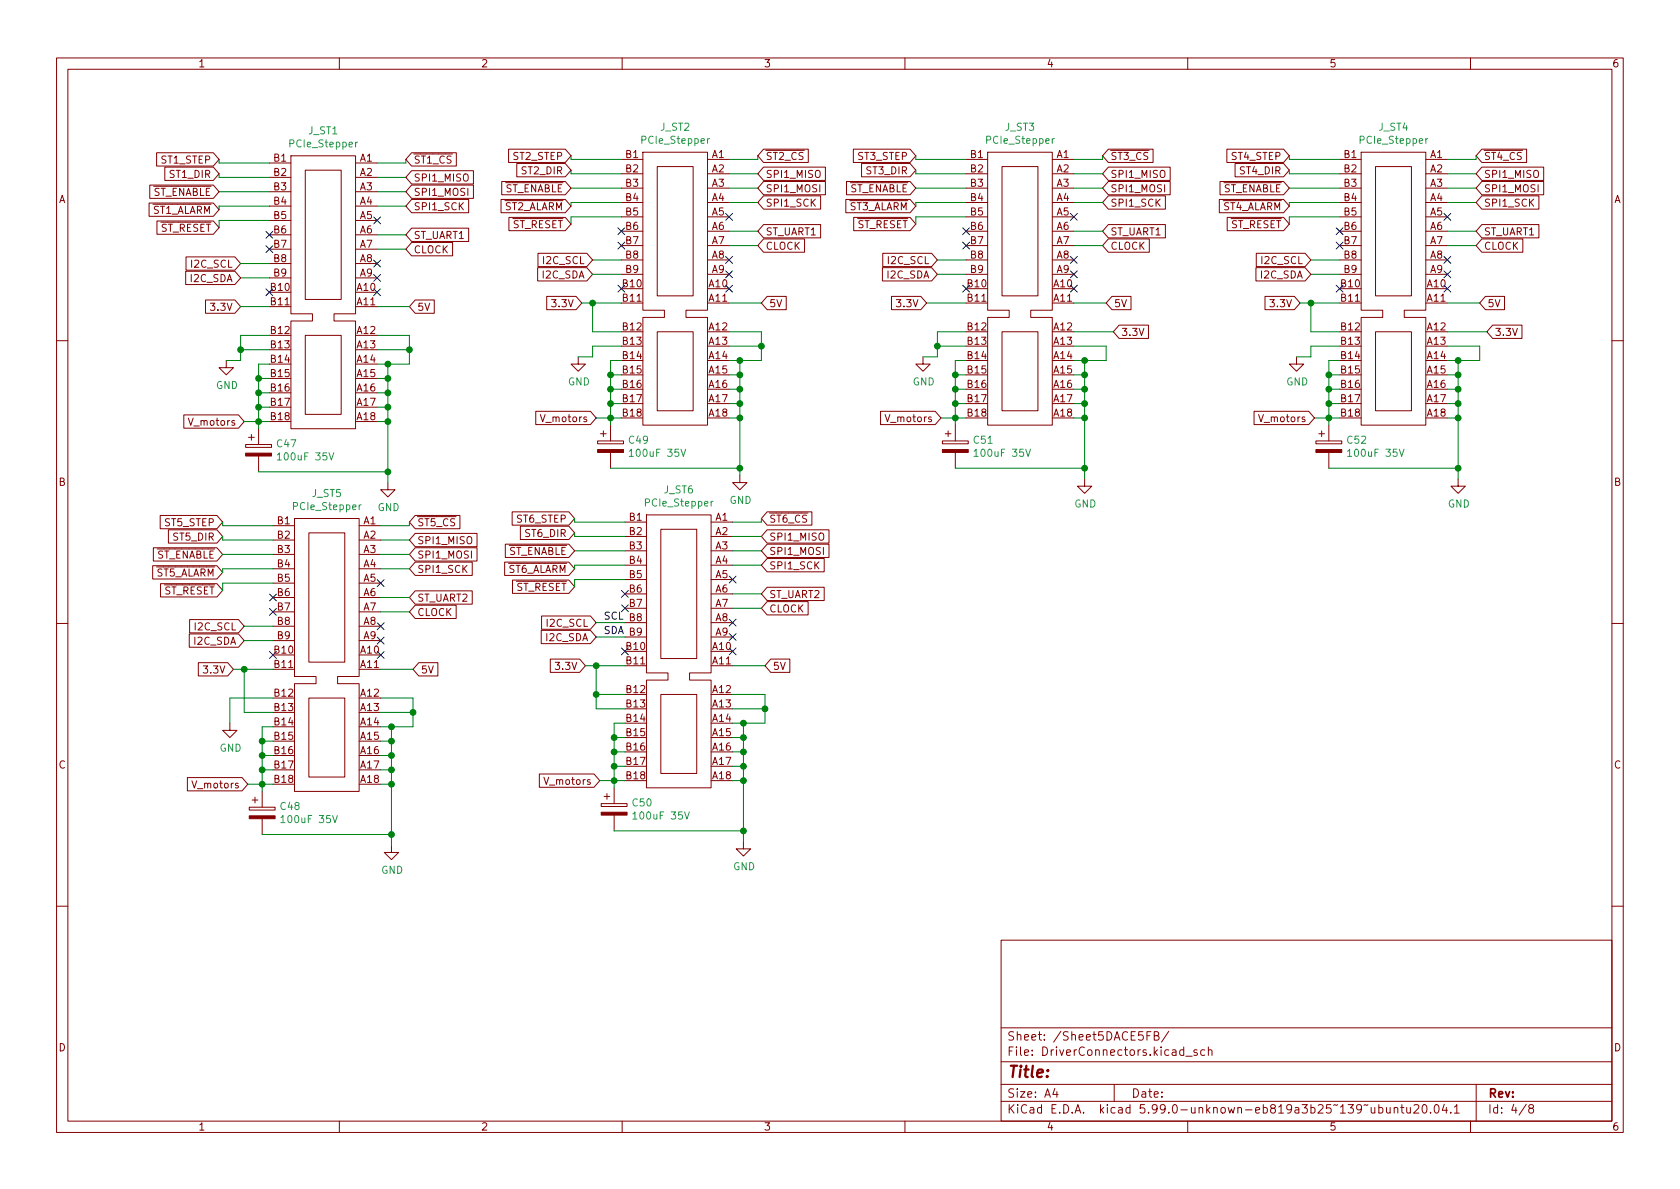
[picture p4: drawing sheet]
<svg xmlns="http://www.w3.org/2000/svg" width="297mm" height="210mm" viewBox="0 0 297 210" stroke-linecap="round" stroke-linejoin="round" font-family="sans-serif">
<defs><g id="words">
<text font-size="2.8" fill="#840000" x="178" y="190.6">Title:</text>
<g font-size="2.1" fill="#840000">
<text x="178" y="184">Sheet: /Sheet5DACE5FB/</text>
<text x="178" y="186.7">File: DriverConnectors.kicad_sch</text>
<text x="178" y="196.9">KiCad E.D.A. kicad 5.99.0-unknown-eb819a3b25~139~ubuntu20.04.1</text>
<text x="178" y="194.1">Size: A4</text>
<text x="200" y="194.1">Date:</text>
<text x="263" y="194.1">Rev:</text>
<text x="263" y="196.9">Id: 4/8</text>
</g>
<g font-size="1.8" fill="#840000">
<text x="35" y="11.9">1</text>
<text x="85" y="11.9">2</text>
<text x="135" y="11.9">3</text>
<text x="185" y="11.9">4</text>
<text x="235" y="11.9">5</text>
<text x="285" y="11.9">6</text>
<text x="28.6" y="28.9">ST1_STEP</text>
<text x="48.4" y="28.6">B1</text>
<text x="63.6" y="28.6">A1</text>
<text x="73.1" y="28.9">~{ST1_CS}</text>
<text x="90.8" y="28.3">ST2_STEP</text>
<text x="110.6" y="27.9">B1</text>
<text x="125.9" y="27.9">A1</text>
<text x="135.3" y="28.3">~{ST2_CS}</text>
<text x="151.7" y="28.3">ST3_STEP</text>
<text x="171.6" y="27.9">B1</text>
<text x="186.8" y="27.9">A1</text>
<text x="196.3" y="28.3">~{ST3_CS}</text>
<text x="217.8" y="28.3">ST4_STEP</text>
<text x="237.6" y="27.9">B1</text>
<text x="252.9" y="27.9">A1</text>
<text x="262.3" y="28.3">~{ST4_CS}</text>
<text x="10.3" y="35.9">A</text>
<text x="25.5" y="34.6">~{ST_ENABLE}</text>
<text x="30.1" y="31.5">ST1_DIR</text>
<text x="48.4" y="31.1">B2</text>
<text x="48.4" y="33.6">B3</text>
<text x="63.6" y="31.1">A2</text>
<text x="63.6" y="33.6">A3</text>
<text x="73.1" y="32.1">SPI1_MISO</text>
<text x="73.1" y="34.6">SPI1_MOSI</text>
<text x="87.7" y="34">~{ST_ENABLE}</text>
<text x="92.4" y="30.8">ST2_DIR</text>
<text x="110.6" y="30.5">B2</text>
<text x="110.6" y="33">B3</text>
<text x="110.6" y="35.6">B4</text>
<text x="125.9" y="30.5">A2</text>
<text x="125.9" y="33">A3</text>
<text x="125.9" y="35.6">A4</text>
<text x="135.3" y="31.5">SPI1_MISO</text>
<text x="135.3" y="34">SPI1_MOSI</text>
<text x="148.7" y="34">~{ST_ENABLE}</text>
<text x="153.3" y="30.8">ST3_DIR</text>
<text x="171.6" y="30.5">B2</text>
<text x="171.6" y="33">B3</text>
<text x="171.6" y="35.6">B4</text>
<text x="186.8" y="30.5">A2</text>
<text x="186.8" y="33">A3</text>
<text x="186.8" y="35.6">A4</text>
<text x="196.3" y="31.5">SPI1_MISO</text>
<text x="196.3" y="34">SPI1_MOSI</text>
<text x="214.7" y="34">~{ST_ENABLE}</text>
<text x="219.4" y="30.8">ST4_DIR</text>
<text x="237.6" y="30.5">B2</text>
<text x="237.6" y="33">B3</text>
<text x="237.6" y="35.6">B4</text>
<text x="252.9" y="30.5">A2</text>
<text x="252.9" y="33">A3</text>
<text x="252.9" y="35.6">A4</text>
<text x="262.3" y="31.5">SPI1_MISO</text>
<text x="262.3" y="34">SPI1_MOSI</text>
<text x="285.3" y="35.9">A</text>
<text x="25.4" y="37.8">~{ST1_ALARM}</text>
<text x="26.9" y="41">~{ST_RESET}</text>
<text x="48.4" y="36.2">B4</text>
<text x="48.4" y="38.7">B5</text>
<text x="48.4" y="41.3">B6</text>
<text x="63.6" y="36.2">A4</text>
<text x="63.6" y="38.7">A5</text>
<text x="63.6" y="41.3">A6</text>
<text x="73.1" y="37.2">SPI1_SCK</text>
<text x="87.6" y="37.2">~{ST2_ALARM}</text>
<text x="89.1" y="40.3">~{ST_RESET}</text>
<text x="110.6" y="38.1">B5</text>
<text x="110.6" y="40.6">B6</text>
<text x="125.9" y="38.1">A5</text>
<text x="125.9" y="40.6">A6</text>
<text x="135.3" y="36.5">SPI1_SCK</text>
<text x="135.3" y="41.6">ST_UART1</text>
<text x="148.6" y="37.2">~{ST3_ALARM}</text>
<text x="150.1" y="40.3">~{ST_RESET}</text>
<text x="171.6" y="38.1">B5</text>
<text x="171.6" y="40.6">B6</text>
<text x="186.8" y="38.1">A5</text>
<text x="186.8" y="40.6">A6</text>
<text x="196.3" y="36.5">SPI1_SCK</text>
<text x="196.3" y="41.6">ST_UART1</text>
<text x="214.6" y="37.2">~{ST4_ALARM}</text>
<text x="216.1" y="40.3">~{ST_RESET}</text>
<text x="237.6" y="38.1">B5</text>
<text x="237.6" y="40.6">B6</text>
<text x="252.9" y="38.1">A5</text>
<text x="252.9" y="40.6">A6</text>
<text x="262.3" y="41.6">ST_UART1</text>
<text x="262.3" y="36.5">SPI1_SCK</text>
<text x="33.9" y="47.3">I2C_SCL</text>
<text x="48.4" y="43.8">B7</text>
<text x="48.4" y="46.3">B8</text>
<text x="63.6" y="43.8">A7</text>
<text x="63.6" y="46.3">A8</text>
<text x="73.1" y="44.8">CLOCK</text>
<text x="73.1" y="42.2">ST_UART1</text>
<text x="96.2" y="46.7">I2C_SCL</text>
<text x="110.6" y="43.2">B7</text>
<text x="110.6" y="45.7">B8</text>
<text x="125.9" y="43.2">A7</text>
<text x="125.9" y="45.7">A8</text>
<text x="135.3" y="44.2">CLOCK</text>
<text x="157.1" y="46.7">I2C_SCL</text>
<text x="171.6" y="43.2">B7</text>
<text x="171.6" y="45.7">B8</text>
<text x="186.8" y="43.2">A7</text>
<text x="186.8" y="45.7">A8</text>
<text x="196.3" y="44.2">CLOCK</text>
<text x="223.2" y="46.7">I2C_SCL</text>
<text x="237.6" y="43.2">B7</text>
<text x="237.6" y="45.7">B8</text>
<text x="252.9" y="43.2">A7</text>
<text x="252.9" y="45.7">A8</text>
<text x="262.3" y="44.2">CLOCK</text>
<text x="33.7" y="49.9">I2C_SDA</text>
<text x="47.9" y="51.4">B10</text>
<text x="47.9" y="54">B11</text>
<text x="48.4" y="48.9">B9</text>
<text x="63.1" y="51.4">A10</text>
<text x="63.1" y="54">A11</text>
<text x="63.6" y="48.9">A9</text>
<text x="96" y="49.2">I2C_SDA</text>
<text x="110.1" y="50.8">B10</text>
<text x="110.1" y="53.3">B11</text>
<text x="110.6" y="48.3">B9</text>
<text x="125.4" y="50.8">A10</text>
<text x="125.4" y="53.3">A11</text>
<text x="125.9" y="48.3">A9</text>
<text x="156.9" y="49.2">I2C_SDA</text>
<text x="171.1" y="50.8">B10</text>
<text x="171.1" y="53.3">B11</text>
<text x="171.6" y="48.3">B9</text>
<text x="186.3" y="50.8">A10</text>
<text x="186.3" y="53.3">A11</text>
<text x="186.8" y="48.3">A9</text>
<text x="223" y="49.2">I2C_SDA</text>
<text x="237.1" y="50.8">B10</text>
<text x="237.1" y="53.3">B11</text>
<text x="237.6" y="48.3">B9</text>
<text x="252.4" y="50.8">A10</text>
<text x="252.4" y="53.3">A11</text>
<text x="252.9" y="48.3">A9</text>
<text x="37.6" y="54.9">3.3V</text>
<text x="47.9" y="59">B12</text>
<text x="63.1" y="59">A12</text>
<text x="73.7" y="54.9">5V</text>
<text x="97.9" y="54.3">3.3V</text>
<text x="110.1" y="58.4">B12</text>
<text x="125.4" y="58.4">A12</text>
<text x="136" y="54.3">5V</text>
<text x="158.9" y="54.3">3.3V</text>
<text x="171.1" y="58.4">B12</text>
<text x="186.3" y="58.4">A12</text>
<text x="196.9" y="54.3">5V</text>
<text x="198.2" y="59.4">3.3V</text>
<text x="224.9" y="54.3">3.3V</text>
<text x="237.1" y="58.4">B12</text>
<text x="252.4" y="58.4">A12</text>
<text x="263" y="54.3">5V</text>
<text x="264.2" y="59.4">3.3V</text>
<text x="47.9" y="61.6">B13</text>
<text x="47.9" y="64.1">B14</text>
<text x="63.1" y="61.6">A13</text>
<text x="63.1" y="64.1">A14</text>
<text x="110.1" y="61">B13</text>
<text x="110.1" y="63.5">B14</text>
<text x="125.4" y="61">A13</text>
<text x="125.4" y="63.5">A14</text>
<text x="171.1" y="61">B13</text>
<text x="171.1" y="63.5">B14</text>
<text x="186.3" y="61">A13</text>
<text x="186.3" y="63.5">A14</text>
<text x="237.1" y="61">B13</text>
<text x="237.1" y="63.5">B14</text>
<text x="252.4" y="61">A13</text>
<text x="252.4" y="63.5">A14</text>
<text x="47.9" y="66.7">B15</text>
<text x="47.9" y="69.2">B16</text>
<text x="47.9" y="71.7">B17</text>
<text x="63.1" y="66.7">A15</text>
<text x="63.1" y="69.2">A16</text>
<text x="63.1" y="71.7">A17</text>
<text x="110.1" y="66">B15</text>
<text x="110.1" y="68.6">B16</text>
<text x="110.1" y="71.1">B17</text>
<text x="125.4" y="66">A15</text>
<text x="125.4" y="68.6">A16</text>
<text x="125.4" y="71.1">A17</text>
<text x="171.1" y="66">B15</text>
<text x="171.1" y="68.6">B16</text>
<text x="171.1" y="71.1">B17</text>
<text x="186.3" y="66">A15</text>
<text x="186.3" y="68.6">A16</text>
<text x="186.3" y="71.1">A17</text>
<text x="237.1" y="66">B15</text>
<text x="237.1" y="68.6">B16</text>
<text x="237.1" y="71.1">B17</text>
<text x="252.4" y="66">A15</text>
<text x="252.4" y="68.6">A16</text>
<text x="252.4" y="71.1">A17</text>
<text x="33.7" y="75.3">V_motors</text>
<text x="47.9" y="74.3">B18</text>
<text x="63.1" y="74.3">A18</text>
<text x="95.9" y="74.6">V_motors</text>
<text x="110.1" y="73.7">B18</text>
<text x="125.4" y="73.7">A18</text>
<text x="156.9" y="74.6">V_motors</text>
<text x="171.1" y="73.7">B18</text>
<text x="186.3" y="73.7">A18</text>
<text x="222.9" y="74.6">V_motors</text>
<text x="237.1" y="73.7">B18</text>
<text x="252.4" y="73.7">A18</text>
<text x="10.3" y="85.9">B</text>
<text x="285.3" y="85.9">B</text>
<text x="29.2" y="93">ST5_STEP</text>
<text x="30.8" y="95.6">ST5_DIR</text>
<text x="49" y="92.7">B1</text>
<text x="49" y="95.2">B2</text>
<text x="64.3" y="92.7">A1</text>
<text x="64.3" y="95.2">A2</text>
<text x="73.7" y="93">~{ST5_CS}</text>
<text x="91.4" y="92.4">ST6_STEP</text>
<text x="93" y="95">ST6_DIR</text>
<text x="111.3" y="92.1">B1</text>
<text x="111.3" y="94.6">B2</text>
<text x="126.5" y="92.1">A1</text>
<text x="126.5" y="94.6">A2</text>
<text x="136" y="95.6">SPI1_MISO</text>
<text x="136" y="92.4">~{ST6_CS}</text>
<text x="26" y="101.9">~{ST5_ALARM}</text>
<text x="26.1" y="98.8">~{ST_ENABLE}</text>
<text x="49" y="97.8">B3</text>
<text x="49" y="100.3">B4</text>
<text x="64.3" y="97.8">A3</text>
<text x="64.3" y="100.3">A4</text>
<text x="73.7" y="101.3">SPI1_SCK</text>
<text x="73.7" y="98.8">SPI1_MOSI</text>
<text x="73.7" y="96.2">SPI1_MISO</text>
<text x="88.3" y="101.3">~{ST6_ALARM}</text>
<text x="88.4" y="98.1">~{ST_ENABLE}</text>
<text x="111.3" y="97.1">B3</text>
<text x="111.3" y="99.7">B4</text>
<text x="126.5" y="97.1">A3</text>
<text x="126.5" y="99.7">A4</text>
<text x="136" y="100.7">SPI1_SCK</text>
<text x="136" y="98.1">SPI1_MOSI</text>
<text x="27.5" y="105.1">~{ST_RESET}</text>
<text x="49" y="102.9">B5</text>
<text x="49" y="105.4">B6</text>
<text x="49" y="107.9">B7</text>
<text x="64.3" y="102.9">A5</text>
<text x="64.3" y="105.4">A6</text>
<text x="64.3" y="107.9">A7</text>
<text x="73.7" y="106.4">ST_UART2</text>
<text x="89.7" y="104.5">~{ST_RESET}</text>
<text x="111.3" y="102.2">B5</text>
<text x="111.3" y="104.8">B6</text>
<text x="111.3" y="107.3">B7</text>
<text x="126.5" y="102.2">A5</text>
<text x="126.5" y="104.8">A6</text>
<text x="126.5" y="107.3">A7</text>
<text x="136" y="105.7">ST_UART2</text>
<text x="34.6" y="111.5">I2C_SCL</text>
<text x="49" y="110.5">B8</text>
<text x="49" y="113">B9</text>
<text x="64.3" y="110.5">A8</text>
<text x="64.3" y="113">A9</text>
<text x="73.7" y="108.9">CLOCK</text>
<text x="96.6" y="113.4">I2C_SDA</text>
<text x="96.8" y="110.8">I2C_SCL</text>
<text x="126.5" y="109.8">A8</text>
<text x="126.5" y="112.4">A9</text>
<text x="136" y="108.3">CLOCK</text>
<text x="34.4" y="114">I2C_SDA</text>
<text x="36.3" y="119.1">3.3V</text>
<text x="48.5" y="115.6">B10</text>
<text x="48.5" y="118.1">B11</text>
<text x="63.8" y="115.6">A10</text>
<text x="63.8" y="118.1">A11</text>
<text x="74.4" y="119.1">5V</text>
<text x="98.5" y="118.4">3.3V</text>
<text x="110.8" y="114.9">B10</text>
<text x="110.8" y="117.5">B11</text>
<text x="126" y="114.9">A10</text>
<text x="126" y="117.5">A11</text>
<text x="136.6" y="118.4">5V</text>
<text x="48.5" y="123.2">B12</text>
<text x="48.5" y="125.7">B13</text>
<text x="63.8" y="123.2">A12</text>
<text x="63.8" y="125.7">A13</text>
<text x="110.8" y="122.5">B12</text>
<text x="110.8" y="125.1">B13</text>
<text x="126" y="122.5">A12</text>
<text x="126" y="125.1">A13</text>
<text x="48.5" y="128.3">B14</text>
<text x="48.5" y="130.8">B15</text>
<text x="63.8" y="128.3">A14</text>
<text x="63.8" y="130.8">A15</text>
<text x="110.8" y="127.6">B14</text>
<text x="110.8" y="130.2">B15</text>
<text x="126" y="127.6">A14</text>
<text x="126" y="130.2">A15</text>
<text x="10.3" y="135.9">C</text>
<text x="48.5" y="133.3">B16</text>
<text x="48.5" y="135.9">B17</text>
<text x="63.8" y="133.3">A16</text>
<text x="63.8" y="135.9">A17</text>
<text x="110.8" y="132.7">B16</text>
<text x="110.8" y="135.2">B17</text>
<text x="110.8" y="137.8">B18</text>
<text x="126" y="132.7">A16</text>
<text x="126" y="135.2">A17</text>
<text x="126" y="137.8">A18</text>
<text x="285.3" y="135.9">C</text>
<text x="34.3" y="139.4">V_motors</text>
<text x="48.5" y="138.4">B18</text>
<text x="63.8" y="138.4">A18</text>
<text x="96.6" y="138.8">V_motors</text>
<text x="10.3" y="185.9">D</text>
<text x="285.3" y="185.9">D</text>
<text x="35" y="199.9">1</text>
<text x="85" y="199.9">2</text>
<text x="135" y="199.9">3</text>
<text x="185" y="199.9">4</text>
<text x="235" y="199.9">5</text>
<text x="285" y="199.9">6</text>
</g>
<g font-size="1.8" fill="#008484">
<text x="54.5" y="23.7">J_ST1</text>
<text x="116.8" y="23.1">J_ST2</text>
<text x="177.7" y="23.1">J_ST3</text>
<text x="243.8" y="23.1">J_ST4</text>
<text x="51.4" y="26.1">PCIe_Stepper</text>
<text x="113.6" y="25.4">PCIe_Stepper</text>
<text x="174.6" y="25.4">PCIe_Stepper</text>
<text x="240.6" y="25.4">PCIe_Stepper</text>
<text x="38.2" y="68.8">GND</text>
<text x="100.4" y="68.1">GND</text>
<text x="161.4" y="68.1">GND</text>
<text x="227.4" y="68.1">GND</text>
<text x="49" y="79.1">C47</text>
<text x="49.6" y="81.4">100uF 35V</text>
<text x="111.2" y="78.5">C49</text>
<text x="111.8" y="80.8">100uF 35V</text>
<text x="172.2" y="78.5">C51</text>
<text x="172.8" y="80.8">100uF 35V</text>
<text x="238.2" y="78.5">C52</text>
<text x="238.8" y="80.8">100uF 35V</text>
<text x="55.2" y="87.9">J_ST5</text>
<text x="114.3" y="89.6">PCIe_Stepper</text>
<text x="117.4" y="87.2">J_ST6</text>
<text x="129" y="89.1">GND</text>
<text x="189.9" y="89.7">GND</text>
<text x="256" y="89.7">GND</text>
<text x="52" y="90.2">PCIe_Stepper</text>
<text x="66.7" y="90.4">GND</text>
<text x="38.8" y="132.9">GND</text>
<text x="49.7" y="143.2">C48</text>
<text x="111.9" y="142.6">C50</text>
<text x="50.2" y="145.5">100uF 35V</text>
<text x="112.5" y="144.9">100uF 35V</text>
<text x="67.4" y="154.5">GND</text>
<text x="129.6" y="153.9">GND</text>
</g>
<g font-size="1.8">
<text x="106.7" y="109.6">SCL B8</text>
<text x="106.7" y="112.1">SDA B9</text>
</g>
</g></defs>
<g fill="none" stroke="#840000" stroke-width=".18">
<path d="M10 10.2h277v190.1h-277zM12 12.2h273v186.1h-273zM60 10.2v2M110 10.2v2M160 10.2v2M210 10.2v2M260 10.2v2M26.4 35.9h11.3l1 1.2-1 1.2h-11.3zM26.5 32.7h11.2l1 1.2-1 1.2h-11.2zM27.7 27h10l1 1.2-1 1.2h-10zM27.7 39.1h10l1 1.2-1 1.1h-10zM29.1 29.6h8.6l1 1.1-1 1.2h-8.6z"/>
<path d="M47.6 28.8h3.8M47.6 31.4h3.8M47.6 33.9h3.8M47.6 36.4h3.8M47.6 39h3.8M51.4 27.6h11.5v27.9h-3.8v1.3h3.8v19h-11.5v-19h3.8v-1.3h-3.8zM54 30.1h6.3v22.9h-6.3zM62.9 28.8h3.8M62.9 31.4h3.8M62.9 33.9h3.8M62.9 36.4h3.8M62.9 39h3.8"/>
<path d="M72.8 27h7.9v2.4h-7.9l-1-1.2zM72.8 30.2h10.9v2.3h-10.9l-1-1.1zM72.8 35.3h10.1v2.3h-10.1l-1-1.2zM72.8 32.7h10.9v2.4h-10.9l-1-1.2zM88.6 35.3h11.3l1.1 1.1-1.1 1.2h-11.3zM88.7 32.1h11.2l1.1 1.2-1.1 1.1h-11.2zM89.9 26.4h10l1.1 1.2-1.1 1.1h-10zM90 38.4h9.9l1.1 1.2-1.1 1.2h-9.9zM91.4 28.9h8.5l1.1 1.2-1.1 1.2h-8.5zM109.9 28.2h3.8M109.9 30.7h3.8M109.9 33.3h3.8"/>
<path d="M109.9 35.8h3.8M109.9 38.3h3.8M113.7 26.9h11.4v28h-3.8v1.2h3.8v19.1h-11.4v-19.1h3.8v-1.2h-3.8zM116.2 29.5h6.4v22.8h-6.4zM125.1 28.2h3.8M125.1 30.7h3.8M125.1 33.3h3.8M125.1 35.8h3.8M125.1 38.3h3.8M135 26.4h7.9v2.3h-7.9l-1-1.1zM135 29.6h10.9v2.3h-10.9l-1-1.2zM135 32.1h10.9v2.3h-10.9l-1-1.1z"/>
<path d="M135 34.6h10.1v2.4h-10.1l-1-1.2zM135 39.7h10.1v2.4h-10.1l-1-1.2zM149.5 35.3h11.4l1 1.1-1 1.2h-11.4zM149.7 32.1h11.2l1 1.2-1 1.1h-11.2zM150.9 26.4h10l1 1.2-1 1.1h-10zM150.9 38.4h10l1 1.2-1 1.2h-10zM152.3 28.9h8.6l1 1.2-1 1.2h-8.6zM170.8 28.2h3.8M170.8 30.7h3.8M170.8 33.3h3.8M170.8 35.8h3.8M170.8 38.3h3.8"/>
<path d="M174.6 26.9h11.5v28h-3.9v1.2h3.9v19.1h-11.5v-19.1h3.8v-1.2h-3.8zM177.2 29.5h6.3v22.8h-6.3zM186.1 28.2h3.8M186.1 30.7h3.8M186.1 33.3h3.8M186.1 35.8h3.8M186.1 38.3h3.8M196 26.4h7.9v2.3h-7.9l-1.1-1.1zM196 29.6h10.9v2.3h-10.9l-1.1-1.2zM196 32.1h10.9v2.3h-10.9l-1.1-1.1zM196 34.6h10.1v2.4h-10.1l-1.1-1.2zM196 39.7h10.1v2.4h-10.1l-1.1-1.2z"/>
<path d="M215.6 35.3h11.3l1.1 1.1-1.1 1.2h-11.3zM215.7 32.1h11.2l1.1 1.2-1.1 1.1h-11.2zM216.9 26.4h10l1.1 1.2-1.1 1.1h-10zM217 38.4h9.9l1.1 1.2-1.1 1.2h-9.9zM218.4 28.9h8.5l1.1 1.2-1.1 1.2h-8.5zM236.9 28.2h3.8M236.9 30.7h3.8M236.9 33.3h3.8M236.9 35.8h3.8M236.9 38.3h3.8M240.7 26.9h11.4v28h-3.8v1.2h3.8v19.1h-11.4v-19.1h3.8v-1.2h-3.8zM243.2 29.5h6.4v22.8h-6.4z"/>
<path d="M252.1 28.2h3.8M252.1 30.7h3.8M252.1 33.3h3.8M252.1 35.8h3.8M252.1 38.3h3.8M262 29.6h10.9v2.3h-10.9l-1-1.2zM262 26.4h7.9v2.3h-7.9l-1-1.1zM262 32.1h10.9v2.3h-10.9l-1-1.1zM262 39.7h10.1v2.4h-10.1l-1-1.2zM262 34.6h10.1v2.4h-10.1l-1-1.2zM32.8 48h8.7l1 1.1-1 1.2h-8.7zM32.9 45.4h8.6l1 1.2-1 1.2h-8.6z"/>
<path d="M36.3 53h5.2l1 1.2-1 1.2h-5.2zM47.6 51.7h3.8M47.6 54.2h3.8M47.6 59.3h3.8M47.6 41.5h3.8M47.6 44.1h3.8M47.6 46.6h3.8M47.6 49.1h3.8M54 59.3h6.3v14h-6.3zM62.9 51.7h3.8M62.9 54.2h3.8M62.9 59.3h3.8"/>
<path d="M62.9 41.5h3.8M62.9 44.1h3.8M62.9 46.6h3.8M62.9 49.1h3.8M72.8 42.9h7.2v2.3h-7.2l-1-1.1zM72.8 40.3h10.1v2.4h-10.1l-1-1.2zM73.4 53h3.4v2.4h-3.4l-1-1.2zM95.1 47.3h8.7l1 1.2-1 1.2h-8.7zM95.1 44.8h8.7l1 1.2-1 1.1h-8.7zM96.7 52.4h5.2l1 1.2-1 1.2h-5.2zM109.9 51h3.8M109.9 53.6h3.8"/>
<path d="M109.9 58.7h3.8M109.9 40.9h3.8M109.9 43.4h3.8M109.9 46h3.8M109.9 48.5h3.8M116.2 58.7h6.4v13.9h-6.4zM125.1 51h3.8M125.1 53.6h3.8M125.1 58.7h3.8M125.1 40.9h3.8M125.1 43.4h3.8M125.1 46h3.8"/>
<path d="M125.1 48.5h3.8M135 42.3h7.2v2.3h-7.2l-1-1.2zM135.6 52.4h3.4v2.4h-3.4l-1-1.2zM156 47.3h8.7l1 1.2-1 1.2h-8.7zM156.1 44.8h8.6l1 1.2-1 1.1h-8.6zM157.6 52.4h5.2l1 1.2-1 1.2h-5.2zM170.8 51h3.8M170.8 53.6h3.8M170.8 58.7h3.8M170.8 40.9h3.8M170.8 43.4h3.8M170.8 46h3.8"/>
<path d="M170.8 48.5h3.8M177.2 58.7h6.3v13.9h-6.3zM186.1 51h3.8M186.1 53.6h3.8M186.1 58.7h3.8M186.1 40.9h3.8M186.1 43.4h3.8M186.1 46h3.8M186.1 48.5h3.8M196 42.3h7.2v2.3h-7.2l-1.1-1.2zM196.6 52.4h3.4v2.4h-3.4l-1-1.2zM197.9 57.5h5.2v2.3h-5.2l-1.1-1.1z"/>
<path d="M222.1 47.3h8.7l1 1.2-1 1.2h-8.7zM222.1 44.8h8.7l1 1.2-1 1.1h-8.7zM223.7 52.4h5.2l1 1.2-1 1.2h-5.2zM236.9 51h3.8M236.9 53.6h3.8M236.9 58.7h3.8M236.9 40.9h3.8M236.9 43.4h3.8M236.9 46h3.8M236.9 48.5h3.8M243.2 58.7h6.4v13.9h-6.4zM252.1 51h3.8"/>
<path d="M252.1 53.6h3.8M252.1 58.7h3.8M252.1 40.9h3.8M252.1 43.4h3.8M252.1 46h3.8M252.1 48.5h3.8M262 42.3h7.3v2.3h-7.3l-1-1.2zM262.6 52.4h3.4v2.4h-3.4l-1-1.2zM263.9 57.5h5.2v2.3h-5.2l-1-1.1zM10 60.2h2M32.5 73.4h9.7l1 1.1-1 1.2h-9.7zM40 63.7v1.3h1.3l-1.3 1.3-1.3-1.3h1.3"/>
<path d="M43.4 78.6h4.6v.5h-4.6zM43.9 77.3h1.1M44.4 76.8v1M45.7 75.8v2.8M47.6 61.8h3.8M47.6 64.4h3.8M47.6 66.9h3.8M47.6 69.5h3.8M47.6 72h3.8M47.6 74.5h3.8M62.9 61.8h3.8M62.9 64.4h3.8"/>
<path d="M62.9 66.9h3.8M62.9 69.5h3.8M62.9 72h3.8M62.9 74.5h3.8M94.7 72.7h9.7l1 1.2-1 1.2h-9.7zM102.2 63.1v1.3h1.3l-1.3 1.3-1.2-1.3h1.2M105.7 78h4.5v.5h-4.5zM106.2 76.7h1M106.7 76.2v1M107.9 75.2v2.8M109.9 61.2h3.8M109.9 63.7h3.8"/>
<path d="M109.9 66.3h3.8M109.9 68.8h3.8M109.9 71.4h3.8M109.9 73.9h3.8M125.1 61.2h3.8M125.1 63.7h3.8M125.1 66.3h3.8M125.1 68.8h3.8M125.1 71.4h3.8M125.1 73.9h3.8M155.7 72.7h9.7l1 1.2-1 1.2h-9.7zM163.2 63.1v1.3h1.3l-1.3 1.3-1.3-1.3h1.3"/>
<path d="M166.6 78h4.6v.5h-4.6zM167.1 76.7h1M167.6 76.2v1M168.9 75.2v2.8M170.8 61.2h3.8M170.8 63.7h3.8M170.8 66.3h3.8M170.8 68.8h3.8M170.8 71.4h3.8M170.8 73.9h3.8M186.1 61.2h3.8M186.1 63.7h3.8"/>
<path d="M186.1 66.3h3.8M186.1 68.8h3.8M186.1 71.4h3.8M186.1 73.9h3.8M221.7 72.7h9.7l1 1.2-1 1.2h-9.7zM229.2 63.1v1.3h1.3l-1.3 1.3-1.2-1.3h1.2M232.7 78h4.5v.5h-4.5zM233.2 76.7h1M233.7 76.2v1M234.9 75.2v2.8M236.9 61.2h3.8M236.9 63.7h3.8"/>
<path d="M236.9 66.3h3.8M236.9 68.8h3.8M236.9 71.4h3.8M236.9 73.9h3.8M252.1 61.2h3.8M252.1 63.7h3.8M252.1 66.3h3.8M252.1 68.8h3.8M252.1 71.4h3.8M252.1 73.9h3.8M285 60.2h2M27.1 96.9h11.3l1 1.1-1 1.2h-11.3z"/>
<path d="M28.3 91.1h10.1l1 1.2-1 1.2h-10.1zM29.8 93.7h8.6l1 1.2-1 1.1h-8.6zM45.7 80.6v2.8M48.3 93h3.8M48.3 95.5h3.8M48.3 98h3.8M52.1 91.7h11.4v27.9h-3.8v1.3h3.8v19h-11.4v-19h3.8v-1.3h-3.8zM54.6 94.2h6.4v22.9h-6.4zM63.5 93h3.8M63.5 95.5h3.8M63.5 98h3.8M68.6 85.3v1.3h1.2l-1.2 1.3-1.3-1.3h1.3"/>
<path d="M73.4 99.4h10.1v2.4h-10.1l-1-1.2zM73.4 96.9h10.9v2.3h-10.9l-1-1.2zM73.4 94.3h10.9v2.4h-10.9l-1-1.2zM73.4 91.1h7.9v2.4h-7.9l-1-1.2zM89.2 99.4h11.4l1 1.2-1 1.2h-11.4zM89.3 96.2h11.3l1 1.2-1 1.2h-11.3zM90.6 90.5h10l1 1.2-1 1.2h-10zM92 93.1h8.6l1 1.1-1 1.2h-8.6zM107.9 80v2.8M110.5 92.3h3.8M110.5 94.9h3.8M110.5 97.4h3.8"/>
<path d="M110.5 99.9h3.8M114.3 91.1h11.4v27.9h-3.8v1.3h3.8v19h-11.4v-19h3.8v-1.3h-3.8zM116.8 93.6h6.4v22.9h-6.4zM125.7 92.3h3.8M125.7 94.9h3.8M125.7 97.4h3.8M125.7 99.9h3.8M130.8 84.1v1.2h1.3l-1.3 1.3-1.3-1.3h1.3M135.6 98.8h10.1v2.3h-10.1l-1-1.2zM135.6 96.2h11v2.4h-11l-1-1.2zM135.6 93.7h11v2.3h-11l-1-1.1zM135.6 90.5h7.9v2.4h-7.9l-1-1.2z"/>
<path d="M168.9 80v2.8M191.8 84.7v1.3h1.2l-1.2 1.2-1.3-1.2h1.3M234.9 80v2.8M257.8 84.7v1.3h1.3l-1.3 1.2-1.3-1.2h1.3M10 110.2h2M27 100h11.4l1 1.2-1 1.2h-11.4zM28.4 103.2h10l1 1.2-1 1.2h-10zM33.5 112.1h8.7l1 1.2-1 1.2h-8.7zM33.5 109.6h8.7l1 1.1-1 1.2h-8.7zM35.1 117.2h5.2l1 1.2-1 1.1h-5.2zM48.3 115.8h3.8M48.3 118.4h3.8"/>
<path d="M48.3 100.6h3.8M48.3 103.1h3.8M48.3 105.7h3.8M48.3 108.2h3.8M48.3 110.7h3.8M48.3 113.3h3.8M63.5 115.8h3.8M63.5 118.4h3.8M63.5 100.6h3.8M63.5 103.1h3.8M63.5 105.7h3.8M63.5 108.2h3.8"/>
<path d="M63.5 110.7h3.8M63.5 113.3h3.8M73.4 107h7.3v2.4h-7.3l-1-1.2zM73.4 104.5h10.1v2.3h-10.1l-1-1.1zM74 117.2h3.4v2.3h-3.4l-1-1.1zM90.6 102.6h10l1 1.2-1 1.1h-10zM95.7 111.5h8.7l1 1.1-1 1.2h-8.7zM95.8 108.9h8.6l1 1.2-1 1.2h-8.6zM97.3 116.5h5.2l1 1.2-1 1.2h-5.2zM110.5 115.2h3.8M110.5 117.7h3.8M110.5 102.5h3.8"/>
<path d="M110.5 105h3.8M110.5 107.6h3.8M110.5 110.1h3.8M110.5 112.6h3.8M125.7 115.2h3.8M125.7 117.7h3.8M125.7 102.5h3.8M125.7 105h3.8M125.7 107.6h3.8M125.7 110.1h3.8M125.7 112.6h3.8M135.6 103.8h10.1v2.4h-10.1l-1-1.2z"/>
<path d="M135.6 106.4h7.3v2.3h-7.3l-1-1.1zM136.3 116.5h3.3v2.4h-3.3l-1-1.2zM285 110.2h2M33.1 137.5h9.7l1 1.2-1 1.2h-9.7zM40.6 127.9v1.3h1.3l-1.3 1.2-1.2-1.2h1.2M46.4 139.9v2.8M48.3 123.4h3.8M48.3 126h3.8M48.3 128.5h3.8M48.3 131.1h3.8M48.3 133.6h3.8M48.3 136.1h3.8"/>
<path d="M48.3 138.7h3.8M54.6 123.4h6.4v14h-6.4zM63.5 123.4h3.8M63.5 126h3.8M63.5 128.5h3.8M63.5 131.1h3.8M63.5 133.6h3.8M63.5 136.1h3.8M63.5 138.7h3.8M95.4 136.9h9.6l1 1.1-1 1.2h-9.6zM108.6 139.3v2.8M110.5 122.8h3.8"/>
<path d="M110.5 125.3h3.8M110.5 127.9h3.8M110.5 130.4h3.8M110.5 133h3.8M110.5 135.5h3.8M110.5 138h3.8M116.8 122.8h6.4v14h-6.4zM125.7 122.8h3.8M125.7 125.3h3.8M125.7 127.9h3.8M125.7 130.4h3.8M125.7 133h3.8"/>
<path d="M125.7 135.5h3.8M125.7 138h3.8M44.1 142.7h4.5v.6h-4.5zM44.6 141.5h1M45.1 141v1M46.4 144.8v2.8M69.2 149.5v1.2h1.3l-1.3 1.3-1.3-1.3h1.3M106.3 142.1h4.6v.5h-4.6zM106.8 140.8h1M107.3 140.3v1M108.6 144.1v2.8M131.4 148.8v1.3h1.3l-1.3 1.3-1.2-1.3h1.2"/>
<path d="M10 160.2h2M177 166.3h108v32h-108zM285 160.2h2M60 198.3v2M110 198.3v2M160 198.3v2M177 194.8h108M177 191.8h108M177 187.8h108M177 181.8h108M186.5 192.5l-.4 1h1M186.9 193v1"/>
<path d="M197 191.8v3M202.8 183.1h.5M203.5 182.4h-.7v1.5M204.1 183.1h.5l.2-.1 .1-.3-.2-.2-.6-.1v1.5h.5l.3-.3a.39 .39 0 0 0-.3-.5M206.6 182.4l-1.2 1.9M209.3 185.7l-.4-.1-.3 .3v.4l.1 .3h.6M209.3 185.1v1.5M209.6 186.8h1.2M210 198.3v2M211.6 185.7l-.3-.1-.2 .2v.3l.5 .1v.4h-.5M213 185.7l-.4-.1-.3 .3v.4l.1 .3h.6M213.6 185.8l.3-.2 .3 .1 .1 .9"/>
<path d="M213.6 185.1v1.5M243.8 195.9l.4-.1 .3 .3v.4l-.1 .3h-.6M243.8 195.3v1.5M245.1 195.8l.1 1h.4l.2-.1M245.8 195.8v1M246.5 196l.2-.2 .4 .1v.9M246.5 195.8v1M247.6 195.8h.6M247.9 195.3v1.3l.3 .2M248.7 195.8l.1 1h.3l.3-.1M249.4 195.8v1M250 195.5l.6-.2 .2 .2 .1 .3-1 1h1"/>
<path d="M251.6 195.4l.2-.1a.81 .81 0 0 1 .6 .7 .81 .81 0 0 1-.3 .8h-.2a.81 .81 0 0 1-.5-.6 .81 .81 0 0 1 .2-.8zM252.9 196.7v.1M253.8 195.4l.1-.1a.81 .81 0 0 1 .6 .7 .81 .81 0 0 1-.3 .8h-.1a.81 .81 0 0 1-.6-.6 .81 .81 0 0 1 .3-.8zM255.4 195.3l-.4 1h.9M255.7 195.8v1M256.5 196.7v.1M257.1 195.8l.5-.5v1.5M257.1 196.8h.9M260 198.3v2M261 191.8v6.5M269.9 195.3l-1.3 1.9M270.6 196l-.3-.3 .1-.2 .2-.2 .4 .1 .2 .2-.1 .2-.7 .2-.1 .3v.2l.3 .3h.4l.2-.3-.1-.4-.2-.1"/>
</g>
<g fill="none" stroke="#008484" stroke-width=".18">
<path d="M63.2 25.1l-.3 .3M125.5 24.5l-.4 .3M186.4 24.5l-.3 .3M252.5 24.5l-.4 .3M111.3 79.8l.3-.4v1.3M120.4 79.4l.4 1.3 .4-1.3M172.2 79.8l.4-.4v1.3M181.4 79.4l.4 1.3 .4-1.3M238.3 79.8l.3-.4v1.3M247.4 79.4l.4 1.3 .4-1.3M49 80.4l.4-.3v1.2M49 81.3h.8"/>
<path d="M58.2 80.1l.4 1.2 .4-1.2M63.9 89.3l-.4 .2M111.3 80.7h.7M126.1 88.6l-.4 .3M172.2 80.7h.8M238.3 80.7h.7M49.7 144.6l.3-.4v1.3M49.7 145.5h.7M58.8 144.2l.4 1.3 .5-1.3M111.9 143.9l.4-.3v1.2M111.9 144.8h.7M121 143.6l.5 1.2 .4-1.2"/>
</g>
<g fill="#840000" stroke="#840000" stroke-width=".18">
<path d="M44.1 144.3h4.5v.5h-4.5z"/>
<path d="M105.7 79.5h4.5v.5h-4.5z"/>
<path d="M232.7 79.5h4.5v.5h-4.5z"/>
<path d="M106.3 143.6h4.6v.5h-4.6z"/>
<path d="M43.4 80.1h4.6v.5h-4.6z"/>
<path d="M166.6 79.5h4.6v.5h-4.6z"/>
</g>
<g fill="none" stroke="#008400" stroke-width=".18">
<path d="M38.7 33.9h8.9M38.7 30.7v.7h8.9M38.7 28.2v.6h8.9M47.6 36.4h-8.9v.7M47.6 39h-8.9v1.3M66.7 36.4h5.1M66.7 33.9h5.1M66.7 31.4h5.1M71.8 28.2v.6h-5.1M101 27.6v.6h8.9M101 30.1v.6h8.9M101 33.3h8.9"/>
<path d="M109.9 38.3h-8.9v1.3M109.9 35.8h-8.9v.6M128.9 30.7h5.1M128.9 33.3h5.1M128.9 35.8h5.1M134 27.6v.6h-5.1M161.9 27.6v.6h8.9M161.9 30.1v.6h8.9M161.9 33.3h8.9M170.8 38.3h-8.9v1.3M170.8 35.8h-8.9v.6M189.9 30.7h5"/>
<path d="M189.9 33.3h5M189.9 35.8h5M194.9 27.6v.6h-5M228 27.6v.6h8.9M228 30.1v.6h8.9M228 33.3h8.9M236.9 35.8h-8.9v.6M236.9 38.3h-8.9v1.3M255.9 30.7h5.1M255.9 33.3h5.1M255.9 35.8h5.1M261 27.6v.6h-5.1"/>
<path d="M42.5 54.2h5.1M42.5 46.6h5.1M42.5 49.1h5.1M47.6 59.3h-5.1v4.4h-2.5M66.7 59.3h5.7v5.1h-5.7M66.7 44.1h5.1M66.7 41.5h5.1M66.7 54.2h5.7M102.9 53.6h7M104.8 48.5h5.1M104.8 46h5.1M104.8 53.6v5.1h5.1"/>
<path d="M128.9 43.4h5.1M128.9 40.9h5.1M128.9 58.7h5.7v5h-5.7M128.9 53.6h5.7M163.8 53.6h7M165.7 48.5h5.1M165.7 46h5.1M170.8 58.7h-5.1v4.4h-2.5M189.9 43.4h5M189.9 40.9h5M189.9 53.6h5.7M189.9 58.7h6.9"/>
<path d="M229.9 53.6h7M231.8 48.5h5.1M231.8 46h5.1M231.8 53.6v5.1h5.1M255.9 43.4h5.1M255.9 40.9h5.1M255.9 53.6h5.7M255.9 58.7h7M42.5 61.8h5.1M43.2 74.5h4.4M45.7 72h1.9M45.7 66.9h1.9"/>
<path d="M45.7 69.5h1.9M47.6 64.4h-1.9v11.4M66.7 74.5h1.9M66.7 61.8h5.7M66.7 72h1.9M66.7 66.9h1.9M66.7 69.5h1.9M68.6 64.4v20.9M105.4 73.9h4.5M107.9 68.8h2M107.9 71.4h2M107.9 66.3h2"/>
<path d="M109.9 61.2h-5.1v1.9h-2.6M109.9 63.7h-2v11.5M128.9 73.9h1.9M128.9 61.2h5.7M128.9 68.8h1.9M128.9 71.4h1.9M128.9 66.3h1.9M130.8 63.7v20.4M165.7 61.2h5.1M166.4 73.9h4.4M168.9 68.8h1.9M168.9 71.4h1.9"/>
<path d="M168.9 66.3h1.9M170.8 63.7h-1.9v11.5M189.9 73.9h1.9M189.9 61.2h5.7v2.5h-5.7M189.9 68.8h1.9M189.9 71.4h1.9M189.9 66.3h1.9M191.8 63.7v21M232.4 73.9h4.5M234.9 68.8h2M234.9 71.4h2M234.9 66.3h2"/>
<path d="M236.9 61.2h-5.1v1.9h-2.6M236.9 63.7h-2v11.5M255.9 73.9h1.9M255.9 61.2h5.7v2.5h-5.7M255.9 68.8h1.9M255.9 71.4h1.9M255.9 66.3h1.9M257.8 63.7v21M39.4 92.3v.7h8.9M39.4 94.9v.6h8.9M39.4 98h8.9M45.7 83.4h22.9"/>
<path d="M67.3 95.5h5.1M67.3 98h5.1M72.4 92.3v.7h-5.1M101.6 91.7v.6h8.9M101.6 94.2v.7h8.9M101.6 97.4h8.9M107.9 82.8h22.9M110.5 99.9h-8.9v.7M129.5 99.9h5.1M129.5 97.4h5.1M129.5 94.9h5.1M134.6 91.7v.6h-5.1"/>
<path d="M168.9 82.8h22.9M234.9 82.8h22.9M41.3 118.4h7M43.2 118.4v7.6h5.1M43.2 113.3h5.1M43.2 110.7h5.1M48.3 100.6h-8.9v.6M48.3 103.1h-8.9v1.3M67.3 108.2h5.1M67.3 118.4h5.7M67.3 100.6h5.1M67.3 105.7h5.1"/>
<path d="M103.5 117.7h7M105.4 112.6h5.1M105.4 110.1h5.1M105.4 117.7v7.6h5.1M110.5 102.5h-8.9v1.3M129.5 117.7h5.8M129.5 107.6h5.1M129.5 105h5.1M43.8 138.7h4.5M46.4 131.1h1.9M46.4 136.1h1.9M46.4 133.6h1.9"/>
<path d="M48.3 123.4h-7.7v4.5M48.3 128.5h-1.9v11.4M67.3 126h5.7M67.3 123.4h5.7v5.1h-5.7M67.3 131.1h1.9M67.3 138.7h1.9M67.3 136.1h1.9M67.3 133.6h1.9M69.2 128.5v21M105.4 122.8h5.1M106 138h4.5M108.6 133h1.9"/>
<path d="M108.6 130.4h1.9M108.6 135.5h1.9M110.5 127.9h-1.9v11.4M129.5 133h1.9M129.5 138h1.9M129.5 122.8h5.8v5.1h-5.8M129.5 125.3h5.8M129.5 130.4h1.9M129.5 135.5h1.9M131.4 127.9v20.9M46.4 147.6h22.8M108.6 146.9h22.8"/>
</g>
<g fill="none" stroke="#000084" stroke-width=".18">
<path d="M66.1 38.4l1.2 1.2M67.3 38.4l-1.2 1.2M128.3 37.7l1.2 1.3M129.5 37.7l-1.2 1.3M189.3 37.7l1.2 1.3M190.5 37.7l-1.2 1.3M255.3 37.7l1.2 1.3M256.5 37.7l-1.2 1.3M47 40.9l1.2 1.2M47 43.5l1.2 1.2M47 51.1l1.2 1.2M48.2 40.9l-1.2 1.2"/>
<path d="M48.2 43.5l-1.2 1.2M48.2 51.1l-1.2 1.2M66.1 48.5l1.2 1.3M66.1 46l1.2 1.2M66.1 51.1l1.2 1.2M67.3 48.5l-1.2 1.3M67.3 46l-1.2 1.2M67.3 51.1l-1.2 1.2M109.2 50.4l1.3 1.3M109.2 42.8l1.3 1.2M109.2 40.3l1.3 1.2M110.5 50.4l-1.3 1.3"/>
<path d="M110.5 42.8l-1.3 1.2M110.5 40.3l-1.3 1.2M128.3 45.4l1.2 1.2M128.3 50.4l1.2 1.3M128.3 47.9l1.2 1.2M129.5 45.4l-1.2 1.2M129.5 50.4l-1.2 1.3M129.5 47.9l-1.2 1.2M170.2 50.4l1.2 1.3M170.2 42.8l1.2 1.2M170.2 40.3l1.2 1.2M171.4 50.4l-1.2 1.3"/>
<path d="M171.4 42.8l-1.2 1.2M171.4 40.3l-1.2 1.2M189.3 47.9l1.2 1.2M189.3 50.4l1.2 1.3M189.3 45.4l1.2 1.2M190.5 47.9l-1.2 1.2M190.5 50.4l-1.2 1.3M190.5 45.4l-1.2 1.2M236.2 50.4l1.3 1.3M236.2 40.3l1.3 1.2M236.2 42.8l1.3 1.2M237.5 50.4l-1.3 1.3"/>
<path d="M237.5 40.3l-1.3 1.2M237.5 42.8l-1.3 1.2M255.3 45.4l1.2 1.2M255.3 47.9l1.2 1.2M255.3 50.4l1.2 1.3M256.5 45.4l-1.2 1.2M256.5 47.9l-1.2 1.2M256.5 50.4l-1.2 1.3M47.7 107.6l1.2 1.2M47.7 105l1.2 1.3M47.7 115.2l1.2 1.2M48.9 107.6l-1.2 1.2"/>
<path d="M48.9 105l-1.2 1.3M48.9 115.2l-1.2 1.2M66.7 112.7l1.2 1.2M66.7 102.5l1.2 1.2M66.7 110.1l1.2 1.2M66.7 115.2l1.2 1.2M67.9 112.7l-1.2 1.2M67.9 102.5l-1.2 1.2M67.9 110.1l-1.2 1.2M67.9 115.2l-1.2 1.2M109.9 104.4l1.2 1.2M109.9 114.6l1.2 1.2"/>
<path d="M109.9 107l1.2 1.2M111.1 104.4l-1.2 1.2M111.1 114.6l-1.2 1.2M111.1 107l-1.2 1.2M128.9 101.9l1.2 1.2M128.9 114.6l1.2 1.2M128.9 112l1.2 1.3M128.9 109.5l1.2 1.2M130.1 101.9l-1.2 1.2M130.1 114.6l-1.2 1.2M130.1 112l-1.2 1.3M130.1 109.5l-1.2 1.2"/>
</g>
<g fill="#008400" stroke="#008400" stroke-width=".18">
<circle cx="130.8" cy="71.4" r=".51"/>
<circle cx="130.8" cy="73.9" r=".51"/>
<circle cx="130.8" cy="82.8" r=".51"/>
<circle cx="108" cy="68.8" r=".51"/>
<circle cx="108" cy="71.4" r=".51"/>
<circle cx="108" cy="73.9" r=".51"/>
<circle cx="130.8" cy="66.3" r=".51"/>
<circle cx="130.8" cy="68.8" r=".51"/>
<circle cx="68.6" cy="66.9" r=".51"/>
<circle cx="68.6" cy="69.5" r=".51"/>
<circle cx="68.6" cy="72" r=".51"/>
<circle cx="68.6" cy="74.5" r=".51"/>
<circle cx="68.6" cy="83.4" r=".51"/>
<circle cx="68.6" cy="64.4" r=".51"/>
<circle cx="72.4" cy="61.8" r=".51"/>
<circle cx="104.8" cy="53.6" r=".51"/>
<circle cx="108" cy="66.3" r=".51"/>
<circle cx="130.8" cy="63.7" r=".51"/>
<circle cx="131.4" cy="133" r=".51"/>
<circle cx="131.4" cy="135.5" r=".51"/>
<circle cx="108.6" cy="138" r=".51"/>
<circle cx="131.4" cy="130.4" r=".51"/>
<circle cx="131.4" cy="138" r=".51"/>
<circle cx="131.4" cy="146.9" r=".51"/>
<circle cx="131.4" cy="127.9" r=".51"/>
<circle cx="135.3" cy="125.3" r=".51"/>
<circle cx="69.2" cy="128.5" r=".51"/>
<circle cx="73" cy="126" r=".51"/>
<circle cx="108.6" cy="133" r=".51"/>
<circle cx="108.6" cy="135.5" r=".51"/>
<circle cx="108.6" cy="130.4" r=".51"/>
<circle cx="105.4" cy="117.7" r=".51"/>
<circle cx="105.4" cy="122.8" r=".51"/>
<circle cx="45.7" cy="72" r=".51"/>
<circle cx="42.5" cy="61.8" r=".51"/>
<circle cx="45.7" cy="66.9" r=".51"/>
<circle cx="45.7" cy="69.5" r=".51"/>
<circle cx="69.2" cy="136.1" r=".51"/>
<circle cx="69.2" cy="138.7" r=".51"/>
<circle cx="69.2" cy="147.6" r=".51"/>
<circle cx="46.4" cy="136.1" r=".51"/>
<circle cx="46.4" cy="138.7" r=".51"/>
<circle cx="46.4" cy="131.1" r=".51"/>
<circle cx="46.4" cy="133.6" r=".51"/>
<circle cx="69.2" cy="131.1" r=".51"/>
<circle cx="69.2" cy="133.6" r=".51"/>
<circle cx="43.2" cy="118.4" r=".51"/>
<circle cx="45.7" cy="74.5" r=".51"/>
<circle cx="134.6" cy="61.2" r=".51"/>
<circle cx="191.8" cy="73.9" r=".51"/>
<circle cx="191.8" cy="82.8" r=".51"/>
<circle cx="165.7" cy="61.2" r=".51"/>
<circle cx="168.9" cy="66.3" r=".51"/>
<circle cx="168.9" cy="71.4" r=".51"/>
<circle cx="168.9" cy="73.9" r=".51"/>
<circle cx="168.9" cy="68.8" r=".51"/>
<circle cx="191.8" cy="71.4" r=".51"/>
<circle cx="235" cy="68.8" r=".51"/>
<circle cx="235" cy="71.4" r=".51"/>
<circle cx="235" cy="73.9" r=".51"/>
<circle cx="257.8" cy="66.3" r=".51"/>
<circle cx="257.8" cy="68.8" r=".51"/>
<circle cx="257.8" cy="71.4" r=".51"/>
<circle cx="257.8" cy="73.9" r=".51"/>
<circle cx="257.8" cy="82.8" r=".51"/>
<circle cx="235" cy="66.3" r=".51"/>
<circle cx="257.8" cy="63.7" r=".51"/>
<circle cx="191.8" cy="63.7" r=".51"/>
<circle cx="191.8" cy="66.3" r=".51"/>
<circle cx="191.8" cy="68.8" r=".51"/>
<circle cx="231.8" cy="53.6" r=".51"/>
</g>
<use href="#words"/>
</svg>
